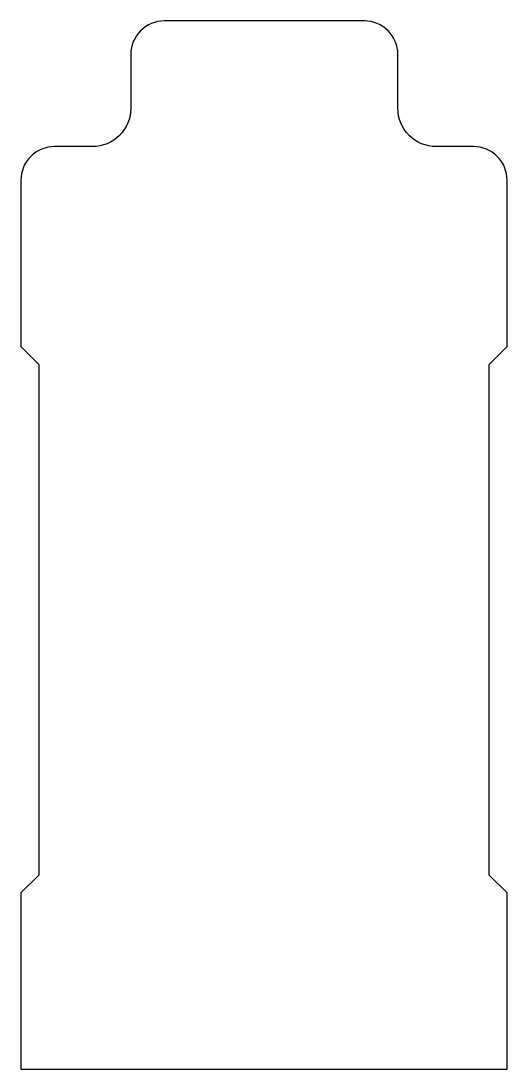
# Model space of a CAD drawing. Extents: x 22.9 to 63.5, y -18.9 to 68.7.
import ezdxf

# ---------------------------------------------------------------- set-up
doc = ezdxf.new("R2010")
doc.units = 0
doc.layers.get('0').update_dxf_attribs({"linetype": 'CONTINUOUS'})

msp = doc.modelspace()

# ---------------------------------------------------------------- linework, layer by layer
at = {"color": 152}
msp.add_lwpolyline([(34.824, 68.658, 0.414214), (32.024, 65.858), (32.024, 61.358, -0.414214), (28.824, 58.158), (25.654, 58.158, 0.414214), (22.854, 55.358), (22.854, 41.441), (24.354, 39.941), (24.354, -2.725), (22.854, -4.225), (22.854, -18.943), (63.454, -18.943), (63.454, -4.225), (61.953, -2.725), (61.953, 39.941), (63.454, 41.441), (63.454, 55.358, 0.414214), (60.654, 58.158), (57.536, 58.158, -0.414214), (54.336, 61.358), (54.336, 65.858, 0.414214), (51.536, 68.658)], format="xyb", close=True, dxfattribs=at)

doc.saveas('drawing.dxf')
